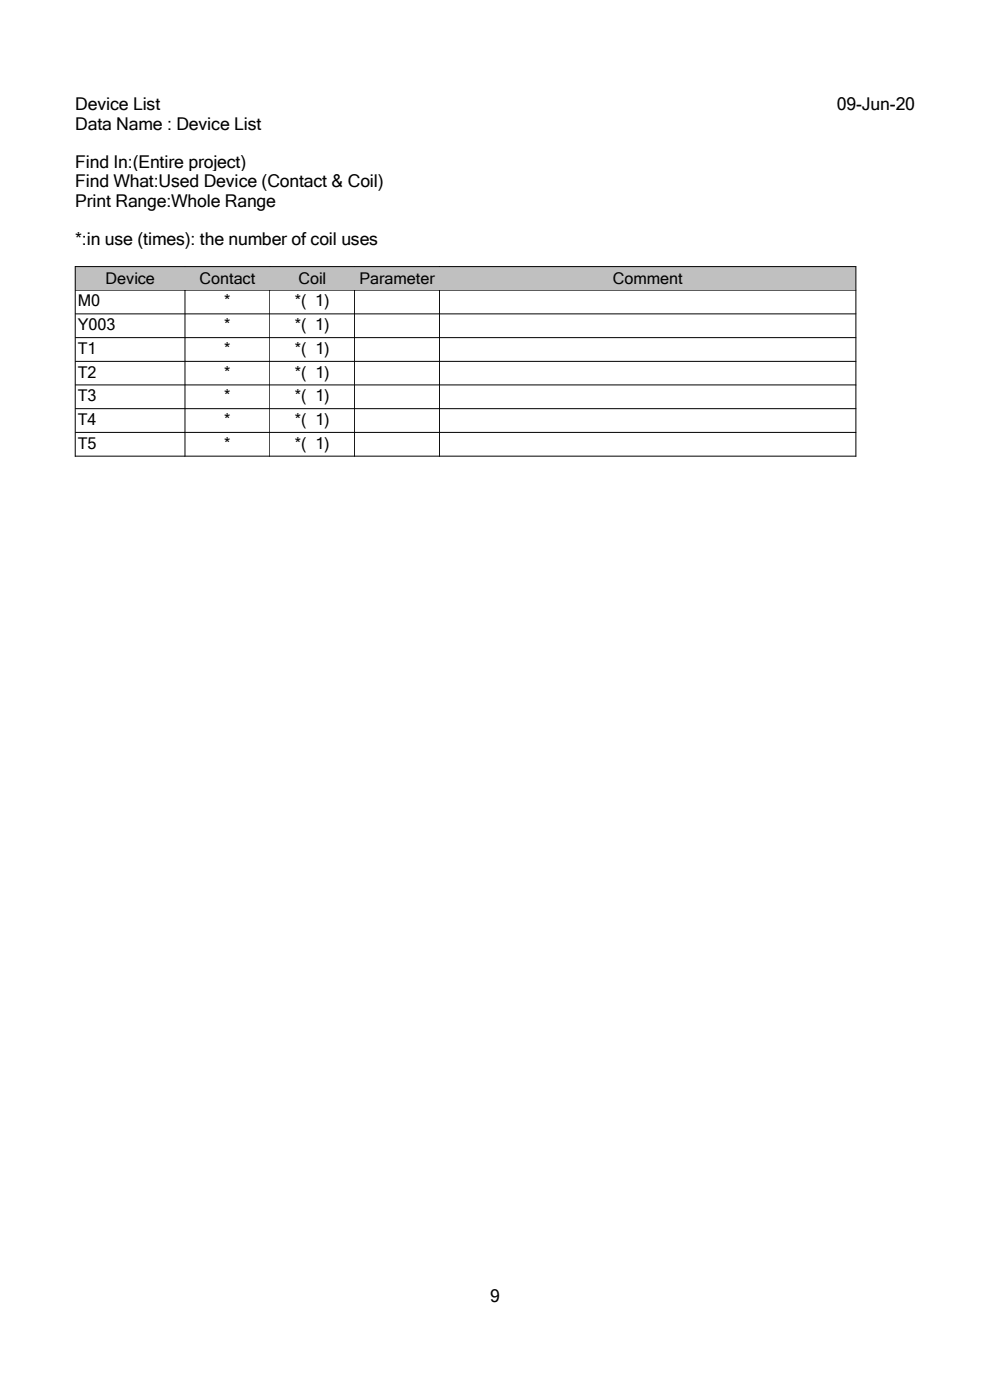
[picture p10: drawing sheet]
<svg xmlns="http://www.w3.org/2000/svg" width="210mm" height="297mm" viewBox="0 0 210 297" stroke-linecap="round" stroke-linejoin="round" font-family="sans-serif">
<defs><g id="words">
<g font-size="3.7">
<text x="16" y="23.4">Device List</text>
<text x="177.5" y="23.4">09-Jun-20</text>
<text x="16" y="27.5">Data Name : Device List</text>
<text x="16" y="35.6">Find In:(Entire project)</text>
<text x="16" y="39.7">Find What:Used Device (Contact &amp; Coil)</text>
<text x="16" y="43.9">Print Range:Whole Range</text>
<text x="16" y="51.9">*:in use (times): the number of coil uses</text>
<text x="104" y="276.3">9</text>
</g>
<g font-size="3.4">
<text x="16.5" y="65">M0</text>
<text x="22.4" y="60.3">Device</text>
<text x="42.3" y="60.3">Contact</text>
<text x="47.6" y="65">*</text>
<text x="60.5" y="64.2">(Times)</text>
<text x="62.5" y="65">*( 1)</text>
<text x="63.3" y="60.3">Coil</text>
<text x="76.2" y="60.3">Parameter</text>
<text x="130" y="60.3">Comment</text>
<text x="16.5" y="70.1">Y003</text>
<text x="47.6" y="70.1">*</text>
<text x="62.5" y="70.1">*( 1)</text>
<text x="16.5" y="75.1">T1</text>
<text x="47.6" y="75.1">*</text>
<text x="62.5" y="75.1">*( 1)</text>
<text x="16.5" y="80.1">T2</text>
<text x="47.6" y="80.1">*</text>
<text x="62.5" y="80.1">*( 1)</text>
<text x="16.5" y="85.1">T3</text>
<text x="47.6" y="85.1">*</text>
<text x="62.5" y="85.1">*( 1)</text>
<text x="16.5" y="90.2">T4</text>
<text x="16.5" y="95.2">T5</text>
<text x="47.6" y="90.2">*</text>
<text x="47.6" y="95.2">*</text>
<text x="62.5" y="90.2">*( 1)</text>
<text x="62.5" y="95.2">*( 1)</text>
</g>
</g></defs>
<path d="M39.2 56.6v40.2M57.2 56.6v40.2M75.2 56.6v40.2M93.2 56.6v40.2M16 61.6h165.6M16 66.6h165.6M16 71.6h165.6M16 76.7h165.6M16 81.7h165.6M16 86.7h165.6M16 91.7h165.6" fill="none" stroke="#000" stroke-width=".21"/>
<g fill="#c0c0c0">
<path d="M16 56.6h23.2v4.9h-23.2z"/>
<path d="M39.3 56.6h17.9v4.9h-17.9z"/>
<path d="M57.3 56.6h17.9v4.9h-17.9z"/>
<path d="M75.3 56.6h17.9v4.9h-17.9z"/>
<path d="M93.3 56.6h88.2v4.9h-88.2z"/>
</g>
<path d="M16 96.8v-40.2h165.6v40.2M16 96.8h165.6" fill="none" stroke="#000" stroke-width=".21"/>
<path d="M104 272.9h2v4.1h-2z" fill="#fff"/>
<use href="#words"/>
</svg>
